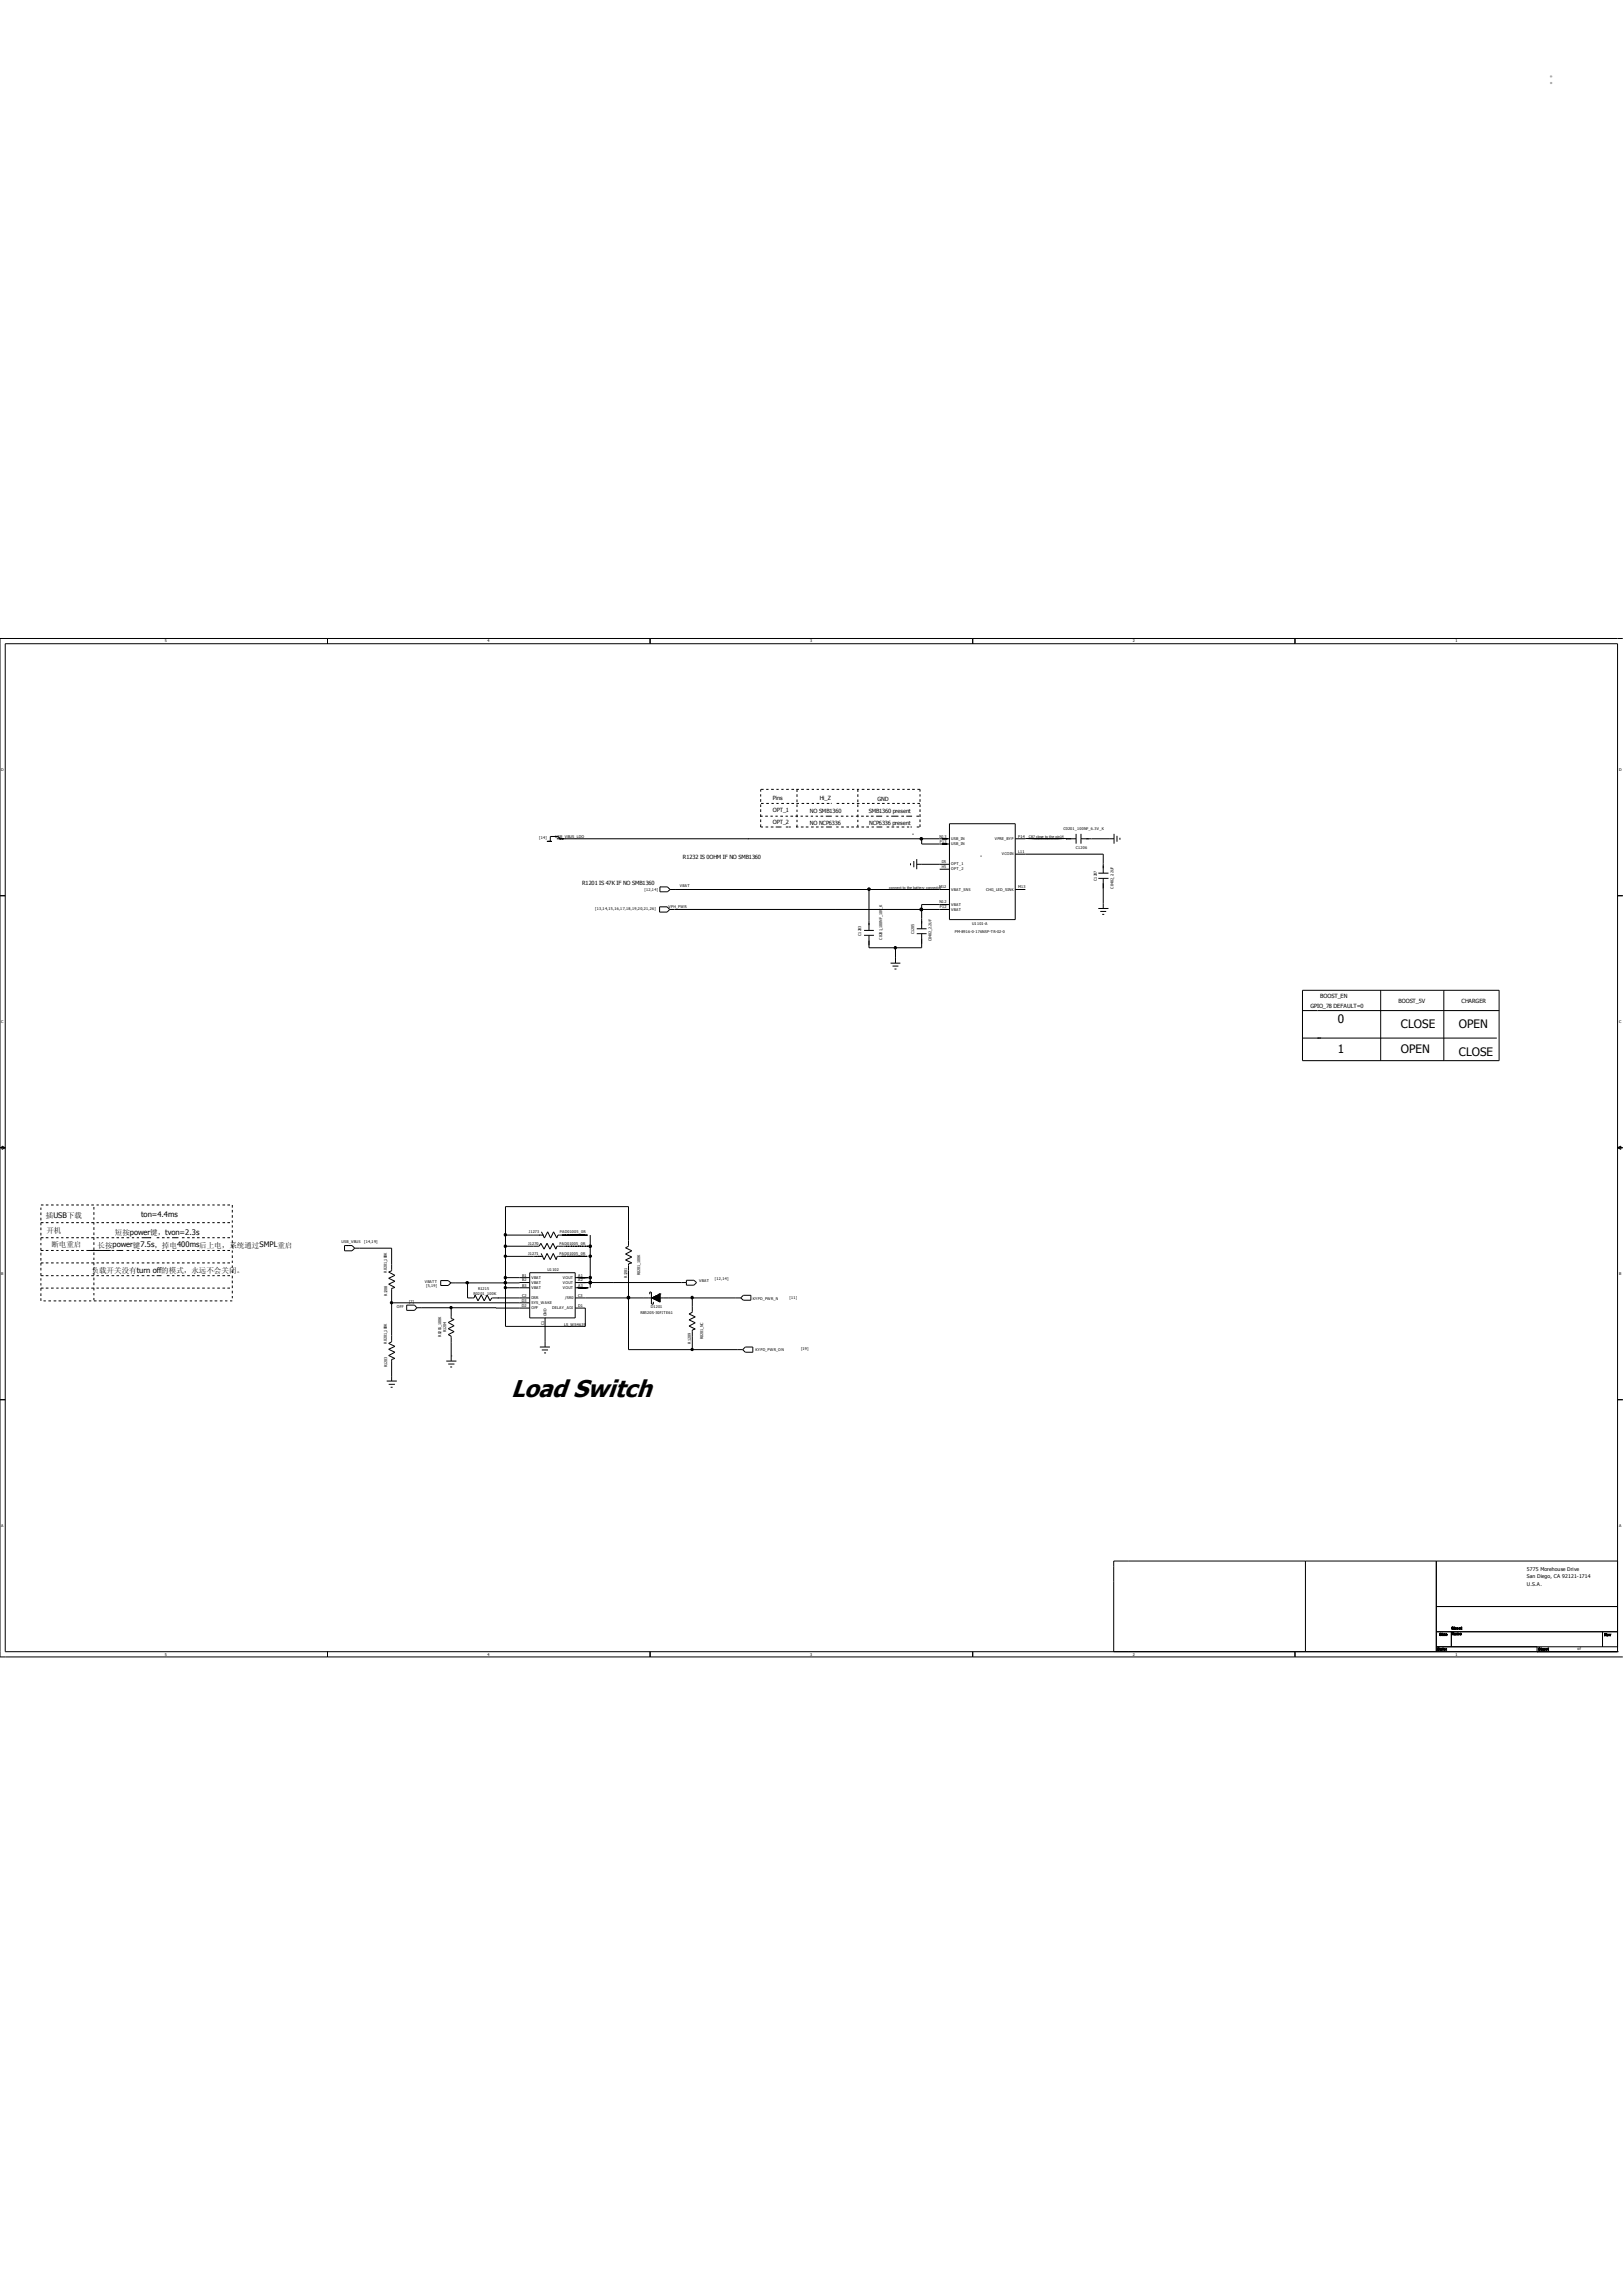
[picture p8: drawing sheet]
<svg xmlns="http://www.w3.org/2000/svg" width="210mm" height="297mm" viewBox="0 0 210 297" stroke-linecap="round" stroke-linejoin="round" font-family="sans-serif">
<defs><g id="words">
<text font-size="3.2" x="66.1" y="180.8">Load Switch</text>
<text font-size="1.8" fill="#666" x="200.3" y="10.9">：</text>
<g font-size="1.5">
<text x="173.1" y="132.3">0</text>
<text x="173.1" y="136.3">1</text>
<text x="181.3" y="133">CLOSE</text>
<text x="181.3" y="136.3">OPEN</text>
<text x="188.8" y="133">OPEN</text>
<text x="188.8" y="136.6">CLOSE</text>
</g>
<g font-size="1">
<text x="5.9" y="157.5">插USB下载</text>
<text x="6" y="159.6">开机</text>
<text x="6.6" y="161.3">断电重启</text>
<text x="12.6" y="161.4">长按power键7.5s，掉电400ms后上电，系统通过SMPL重启</text>
<text x="14.9" y="159.8">短按power键，tvon=2.3s</text>
<text x="18.2" y="157.5">ton=4.4ms</text>
<text x="11.9" y="164.6">负载开关没有turn off的模式，永远不会关闭。</text>
</g>
<g font-size=".7">
<text x="100" y="103.5">Pins</text>
<text x="100" y="105.1">OPT_1</text>
<text x="100" y="106.6">OPT_2</text>
<text x="104.8" y="105.1">NO SMB1360</text>
<text x="104.8" y="106.7">NO NCP6336</text>
<text x="106.1" y="103.5">Hi_Z</text>
<text x="112.4" y="105.1">SMB1360 present</text>
<text x="112.5" y="106.7">NCP6336 present</text>
<text x="113.6" y="103.6">GND</text>
<text x="88.4" y="111.1">R1232 IS 0OHM IF NO SMB1360</text>
<text x="75.3" y="114.4">R1201 IS 47K IF NO SMB1360</text>
<text x="169.6" y="130.4">GPIO_78 DEFAULT=0</text>
<text x="170.8" y="129.1">BOOST_EN</text>
<text x="181" y="129.7">BOOST_5V</text>
<text x="189.1" y="129.7">CHARGER</text>
<text x="197.6" y="203.2">5775 Morehouse Drive</text>
<text x="197.6" y="205.1">U.S.A.</text>
<text x="197.6" y="204.2">San Diego, CA 92121-1714</text>
</g>
<g font-size=".5">
<text x="21.3" y="83.1">5</text>
<text x="63.1" y="83.1">4</text>
<text x="104.8" y="83.1">3</text>
<text x="146.6" y="83.1">2</text>
<text x="188.3" y="83.1">1</text>
<text x=".2" y="99.7">D</text>
<text x="209.5" y="99.7">D</text>
<text x="137.6" y="107.4">C0201_100NF_6.3V_K</text>
<text x="69.8" y="108.5">[14]</text>
<text x="71.8" y="108.4">USB_VBUS_LDO</text>
<text x="121.6" y="108.4">N13</text>
<text x="121.6" y="109">P13</text>
<text x="121.8" y="111.7">D5</text>
<text x="121.8" y="112.3">H5</text>
<text x="123.1" y="108.6">USB_IN</text>
<text x="123.1" y="109.3">USB_IN</text>
<text x="123.1" y="112">OPT_1</text>
<text x="123.1" y="112.6">OPT_2</text>
<text x="128.7" y="108.6">VPRE_BYP</text>
<text x="129.6" y="110.6">VCOIN</text>
<text x="131.8" y="108.4">P14</text>
<text x="131.8" y="110.3">L11</text>
<text x="133.1" y="108.4">C87 close to the pin14</text>
<text x="139.2" y="109.8">C1206</text>
<text x="141.9" y="113.9" transform="rotate(-90 141.9 113.9)">C1207</text>
<text x="77" y="117.8">[13,14,15,16,17,18,19,20,21,26]</text>
<text x="83.4" y="115.3">[12,14]</text>
<text x="86.5" y="117.4">VPH_PWR</text>
<text x="88" y="114.7">VBAT</text>
<text x="115.1" y="115">connect to the battery connector</text>
<text x="121.5" y="114.9">M12</text>
<text x="121.6" y="116.9">N12</text>
<text x="121.6" y="117.5">P12</text>
<text x="123.1" y="115.2">VBAT_SNS</text>
<text x="123.1" y="117.2">VBAT</text>
<text x="123.1" y="117.8">VBAT</text>
<text x="125.8" y="119.6">U1101-A</text>
<text x="127.6" y="115.2">CHG_LED_SINK</text>
<text x="131.8" y="114.9">M13</text>
<text x="144.1" y="115" transform="rotate(-90 144.1 115)">C0402_2.2UF</text>
<text x="111.4" y="121.1" transform="rotate(-90 111.4 121.1)">C1203</text>
<text x="114.1" y="121.6" transform="rotate(-90 114.1 121.6)">C0201_100NF_10V_K</text>
<text x="118.3" y="120.8" transform="rotate(-90 118.3 120.8)">C1205</text>
<text x="120.5" y="121.7" transform="rotate(-90 120.5 121.7)">C0402_2.2UF</text>
<text x="123.5" y="120.6">PM-8916-0-176NSP-TR-02-0</text>
<text x=".2" y="132.3">C</text>
<text x="209.5" y="132.3">C</text>
<text x="44.2" y="160.8">USB_VBUS</text>
<text x="47.1" y="160.8">[14,19]</text>
<text x="68.3" y="161.1">J1270</text>
<text x="68.4" y="159.5">J1273</text>
<text x="72.4" y="161.1">PAD01005_0R</text>
<text x="72.4" y="159.5">PAD01005_0R</text>
<text x=".2" y="164.9">B</text>
<text x="50" y="164.6" transform="rotate(-90 50 164.6)">R0201_100K</text>
<text x="50.1" y="167.6" transform="rotate(-90 50.1 167.6)">R1208</text>
<text x="55" y="165.9">VBATT</text>
<text x="55.1" y="166.5">[5,19]</text>
<text x="61.3" y="167.5">R0201_100K</text>
<text x="61.9" y="166.8">R1215</text>
<text x="67.6" y="165.8">B2</text>
<text x="67.6" y="167.8">C2</text>
<text x="67.6" y="165.1">B1</text>
<text x="67.6" y="166.4">B3</text>
<text x="68.3" y="162.3">J1271</text>
<text x="68.8" y="166.1">VBAT</text>
<text x="68.8" y="165.4">VBAT</text>
<text x="68.8" y="166.7">VBAT</text>
<text x="70.8" y="164.4">U1102</text>
<text x="72.4" y="162.3">PAD01005_0R</text>
<text x="72.8" y="165.4">VOUT</text>
<text x="72.8" y="166.1">VOUT</text>
<text x="72.8" y="166.7">VOUT</text>
<text x="74.8" y="165.1">A1</text>
<text x="74.8" y="167.8">C3</text>
<text x="74.8" y="165.8">A2</text>
<text x="74.8" y="166.4">A3</text>
<text x="81.2" y="165.3" transform="rotate(-90 81.2 165.3)">R1201</text>
<text x="82.8" y="164.9" transform="rotate(-90 82.8 164.9)">R0201_100K</text>
<text x="90.5" y="165.8">VBAT</text>
<text x="92.5" y="165.6">[12,14]</text>
<text x="209.5" y="164.9">B</text>
<text x="50" y="173.8" transform="rotate(-90 50 173.8)">R0201_100K</text>
<text x="51.4" y="169.1">OFF</text>
<text x="52.9" y="168.6">[7]</text>
<text x="57.1" y="172.9" transform="rotate(-90 57.1 172.9)">R0201_100K</text>
<text x="57.7" y="172.3" transform="rotate(-90 57.7 172.3)">R1204</text>
<text x="67.5" y="168.4">D3</text>
<text x="67.5" y="169.1">D2</text>
<text x="68.8" y="168">DSR</text>
<text x="68.8" y="168.7">SYS_WAKE</text>
<text x="68.8" y="169.4">OFF</text>
<text x="70.4" y="171.4" transform="rotate(-90 70.4 171.4)">C1</text>
<text x="70.7" y="170.3" transform="rotate(-90 70.7 170.3)">GND</text>
<text x="71.5" y="169.4">DELAY_ADJ</text>
<text x="73" y="171.5">LS_WS4639</text>
<text x="73.1" y="168">/SR0</text>
<text x="74.8" y="169.1">D1</text>
<text x="82.9" y="169.9">RB520S-30FJTE61</text>
<text x="84.2" y="169.2">D1201</text>
<text x="89.4" y="173.8" transform="rotate(-90 89.4 173.8)">R1209</text>
<text x="91" y="173.3" transform="rotate(-90 91 173.3)">R0201_NC</text>
<text x="97.4" y="168.2">KYPD_PWR_N</text>
<text x="102.2" y="168.1">[11]</text>
<text x="50.1" y="176.9" transform="rotate(-90 50.1 176.9)">R1203</text>
<text x="97.8" y="174.8">KYPD_PWR_ON</text>
<text x="103.6" y="174.7">[19]</text>
<text x=".2" y="197.5">A</text>
<text x="209.5" y="197.5">A</text>
<text x="21.3" y="214.2">5</text>
<text x="63.1" y="214.2">4</text>
<text x="104.8" y="214.2">3</text>
<text x="146.6" y="214.2">2</text>
<text x="188.3" y="214.2">1</text>
<text x="204.1" y="213.5">of</text>
</g>
<g font-size=".4">
<text x="186" y="213.5">Date:</text>
<text x="186.2" y="211.6">Size</text>
<text x="187.8" y="211.5">Name</text>
<text x="187.8" y="210.8">Sheet</text>
<text x="199" y="213.5">Sheet</text>
<text x="207.6" y="211.6">Rev</text>
</g>
</g></defs>
<g fill="none" stroke="#000" stroke-width=".13">
<path d="M.7 83.3h208.6v130.4h-208.6zM42.4 82.6v.7M84.1 82.6v.7M125.9 82.6v.7M167.6 82.6v.7M210 82.6h-210v131.7h210M0 115.9h.7M72.1 108.5h1.1M72.5 108.5l-.3-.3h-1v.6h-.4h.6h-.5M73.2 108.5h49.7M85.3 117.3h1l.4 .3-.4 .4h-1zM85.4 114.7h1l.3 .4-.3 .3h-1z"/>
<path d="M86.7 117.6h36.2M86.7 115.1h36.2M87.4 115.1h.1M96.7 108.5h.1M98.3 105.6h.4M98.4 102.1v.3M98.4 102.7v.3M98.4 103.4v.3M98.4 104.1v.3M98.4 104.7v.3M98.4 105.3v.4M98.4 106v.3"/>
<path d="M98.4 106.6v.4h.3M98.5 102.1h.3M98.5 103.9h.3M99 105.6h.4M99.1 107h.3M99.1 102.1h.3M99.1 103.9h.4M99.7 105.6h.3M99.7 107h.4M99.8 102.1h.3M99.8 103.9h.3M100.3 105.6h.3"/>
<path d="M100.4 107h.7M100.5 102.1h.3M100.5 103.9h.3M101 105.6h.3M101.1 102.1h.3M101.1 103.9h.3M101.6 105.6h.3M101.7 107h.3M101.7 102.1h.4M101.8 103.9h.3M102.1 107h.2M102.3 105.6h.3"/>
<path d="M102.4 102.1h.3M102.4 103.9h.3M102.9 105.6h.4M103 107h.3M103 102.1h.4M103 103.9h.4M103.1 102.1v.3M103.1 102.7v.4M103.1 103.4v.4M103.1 104.1v.3M103.1 104.7v.3M103.1 105.4v.3"/>
<path d="M103.1 106v.3M103.1 106.7v.2h-.1M103.6 105.6h.3M103.6 107h.4M103.7 102.1h.3M103.7 103.9h.4M104.2 105.6h.4M104.3 107h.3M104.4 102.1h.3M104.4 103.9h.3M104.9 105.6h.3M104.9 107h.4"/>
<path d="M105 102.1h.3M105 103.9h.3M105.5 105.6h.3M105.6 107h.3M105.7 102.1h.3M105.7 103.9h.3M106.2 105.6h.3M106.2 107h.4M106.3 102.1h.3M106.3 103.9h.3M106.8 105.6h.8M106.9 107h.7"/>
<path d="M107 102.1h.3M107 103.9h.3M107.5 103.9h.1M107.6 102.1h.3M108.1 117.6h.1M108.1 105.6h.4M108.2 107h.3M108.2 102.1h.4M108.2 103.9h.4M108.8 105.6h.3M108.8 107h.4M108.9 102.1h.3"/>
<path d="M108.9 103.9h.4M109.5 105.6h.3M109.5 107h.4M109.6 102.1h.3M109.6 103.9h.3M110.1 105.6h.3M110.2 107h.3M110.2 102.1h.3M110.2 103.9h.3M110.7 105.6h.4M110.8 107h.3M110.9 102.1h.3"/>
<path d="M110.9 103.9h.3M111 102.1v.3M111 102.7v.4M111 103.4v.4M111 104.1v.3M111 104.7v.3M111 105.4v.3M111 106v.3M111 106.7v.2M111.4 105.6h.4M111.5 107h.3M111.5 102.1h.3"/>
<path d="M111.5 103.9h.4M112.1 105.6h.3M112.1 107h.3M112.2 102.1h.3M112.2 103.9h.3M112.4 115.1v5.3M112.7 105.6h.3M112.8 107h.3M112.8 102.1h.4M112.8 103.9h.4M113.4 105.6h.7M113.4 107h.8"/>
<path d="M113.5 102.1h.3M113.5 103.9h.3M114.1 102.1h.4M114.1 103.9h.4M114.7 105.6h.3M114.7 107h.4M114.8 102.1h.3M114.8 103.9h.3M115.3 105.6h1M115.4 107h.3M115.4 102.1h.3M115.4 103.9h.4"/>
<path d="M116 107h.3M116.1 102.1h.3M116.1 103.9h.3M116.6 105.6h.4M116.7 107h.3M116.8 102.1h.3M116.8 103.9h.3M117.3 105.6h.7M117.3 107h.3M117.4 102.1h.3M117.4 103.9h.3M117.8 111.7v.2"/>
<path d="M117.8 107h.2M118 102.1h.4M118.1 107.9h.1M118.1 103.9h.3M118.2 111.4v.8M118.6 105.6h.3M118.6 107h.4M118.6 111.8h4.3M118.6 111.1v1.3M118.7 102.1h.3v.3M118.7 103.9h.3M119 102.7v.3"/>
<path d="M119 103.4v.3M119 104.1v.3M119 104.7v.3M119 105.3v.4M119 106v.3M119 106.6v.4M119.3 108.5v.7h3.6M119.3 117.6h.1M121.6 112.4h1.3M122.9 117h-3.6v3.1M122.9 106.6h8.5v12.4h-8.5zM126.9 110.7h.1"/>
<path d="M131.4 108.5h1.3M131.4 110.5h11.3v2.4M131.4 115.1h1.3M132.7 108.5h5.2M137.9 108.5h.1M137.9 108.5h1.3M139.2 107.9v1.2M139.9 108.5h4.2M139.9 107.9v1.2M142.1 112.9h1.3M142.1 113.6h1.3M142.1 117.5h1.3"/>
<path d="M142.4 117.9h.7M142.6 118.3h.3M142.7 113.6v3.9M144.1 107.9v1.2M144.5 108.1v.8M144.9 108.4v.2M209.3 115.9h.7M111.8 120.4h1.3M111.8 121h1.3M115.2 124.6h1.3M115.5 125h.7M115.7 125.3h.3"/>
<path d="M115.9 122.6v2M118.6 120.1h1.3M118.6 120.8h1.3M119.3 120.8v1.8h-6.9v-1.6M168.5 134.3h25.2M168.5 130.7h25.5M168.5 128.1h25.5v9.1h-25.5zM170.5 134.3h.1M170.8 134.3h.1M178.6 128.1v9.1M186.8 128.1v9.1M0 148.5h.7"/>
<path d="M.3 148.3l.4 .2-.4 .2zM5.3 156.2v.3M5.3 156.8v.4M5.3 157.5v.4M5.3 158.8v.3M5.3 159.5v.3M5.3 155.9h.3M5.6 158.2h-.3v.3M5.9 155.9h.4M5.9 158.2h.4M6.6 155.9h.3M6.6 158.2h.3"/>
<path d="M7.3 155.9h.3M7.3 158.2h.3M7.9 155.9h.3M7.9 158.2h.3M8.6 155.9h.3M8.6 158.2h.3M9.2 155.9h.4M9.2 158.2h.4M9.9 155.9h.3M9.9 158.2h.3M10.5 155.9h.3M10.5 158.2h.3"/>
<path d="M11.2 155.9h.3M11.2 158.2h.3M11.8 155.9h.3M11.8 158.2h.3M12.1 156.1v.4M12.1 156.8v.3M12.1 157.5v.3M12.1 158.1v.3M12.1 158.7v.4M12.1 159.4v.4M12.5 155.9h.3M12.5 158.2h.3"/>
<path d="M13.1 155.9h.4M13.1 158.2h.4M13.8 155.9h.3M13.8 158.2h.3M14.4 155.9h.4M14.4 158.2h.4M15.1 155.9h.3M15.1 158.2h.3M15.7 155.9h.3M15.7 158.2h.3M16.4 155.9h.3M16.4 158.2h.3"/>
<path d="M17.1 155.9h.3M17.1 158.2h.3M17.7 155.9h.3M17.7 158.2h.3M18.3 155.9h.4M18.3 158.2h.4M19 155.9h.3M19 158.2h.3M19.6 155.9h.4M19.6 158.2h.4M20.3 155.9h.3M20.3 158.2h.3"/>
<path d="M21 155.9h.3M21 158.2h.3M21.6 155.9h.3M21.6 158.2h.3M22.3 155.9h.3M22.3 158.2h.3M22.9 155.9h.3M22.9 158.2h.3M23.5 155.9h.4M23.5 158.2h.4M24.2 155.9h.4M24.2 158.2h.4"/>
<path d="M24.8 155.9h.4M24.8 158.2h.4M25.5 155.9h.3M25.5 158.2h.3M26.2 155.9h.3M26.2 158.2h.3M26.8 155.9h.3M26.8 158.2h.3M27.5 155.9h.3M27.5 158.2h.3M28.1 155.9h.3M28.1 158.2h.3"/>
<path d="M28.8 155.9h.3M28.8 158.2h.3M29.4 155.9h.4M29.4 158.2h.4M30.1 155.9v.3M30.1 156.5v.3M30.1 157.2v.3M30.1 157.9v.3M30.1 158.5v.3M30.1 159.1v.4M30.1 159.8v.3M65.4 159.8h5"/>
<path d="M69.8 159.8h.1M70.1 159.3l.3 .8 .5-.8 .3 .8 .4-.8 .5 .8 .1-.3h3.8h-.2M76.4 159.8v6.8M209.3 148.5h.7M209.3 148.5l.4-.2v.4zM5.3 160.8v.3M5.3 161.4v.4h.3M5.3 162.1v.3M5.3 162.7v.4M5.3 164v.3M5.3 164.7v.3h.3M5.3 165.4v.3"/>
<path d="M5.3 166v.3M5.3 167.3v.3M5.3 167.9v.4M5.6 160.1h-.3v.3M5.6 163.4h-.3v.3M5.6 166.6h-.3v.4M5.6 168.3h.3M5.9 160.1h.4M5.9 161.8h.4M5.9 163.4h.4M5.9 165h.4M5.9 166.6h.4"/>
<path d="M6.3 168.3h.3M6.6 160.1h.3M6.6 161.8h.3M6.6 163.4h.3M6.6 165h.3M6.6 166.6h.3M6.9 168.3h.4M7.3 160.1h.3M7.3 161.8h.3M7.3 163.4h.3M7.3 165h.3M7.3 166.6h.3"/>
<path d="M7.6 168.3h.3M7.9 160.1h.3M7.9 161.8h.3M7.9 163.4h.3M7.9 165h.3M7.9 166.6h.3M8.2 168.3h.4M8.6 160.1h.3M8.6 161.8h.3M8.6 163.4h.3M8.6 165h.3M8.6 166.6h.3"/>
<path d="M8.9 168.3h.3M9.2 160.1h.4M9.2 161.8h.4M9.2 163.4h.4M9.2 165h.4M9.2 166.6h.4M9.6 168.3h.3M9.9 160.1h.3M9.9 161.8h.3M9.9 163.4h.3M9.9 165h.3M9.9 166.6h.3"/>
<path d="M10.2 168.3h.3M10.5 160.1h.3M10.5 161.8h.3M10.5 163.4h.3M10.5 165h.3M10.5 166.6h.3M10.8 168.3h.4M11.2 161.8h3.1M11.2 160.1h.3M11.2 163.4h.3M11.2 165h.3M11.2 166.6h.3"/>
<path d="M11.5 168.3h.3M11.8 160.1h.3M11.8 161.8h.3M11.8 163.4h.3M11.8 165h.3M11.8 166.6h.3M12.1 168.3h.4M12.1 160.1v.3M12.1 160.7v.3M12.1 161.4v.3M12.1 162v.3M12.1 162.7v.3"/>
<path d="M12.1 163.3v.4M12.1 164v.3M12.1 164.6v.4M12.1 165.3v.3M12.1 165.9v.3M12.1 166.6v.3M12.1 167.3v.3M12.1 167.9v.3M12.5 160.1h.3M12.5 161.8h.3M12.5 163.4h.3M12.5 165h.3"/>
<path d="M12.5 166.6h.3M12.8 168.3h.3M13.1 160.1h.4M13.1 163.4h.4M13.1 165h.4M13.1 166.6h.4M13.5 168.3h.3M13.8 160.1h.3M13.8 161.8h.3M13.8 163.4h.3M13.8 165h.3M13.8 166.6h.3"/>
<path d="M14.1 168.3h.3M14.4 160.1h.4M14.4 161.8h.4M14.4 163.4h.4M14.4 165h.4M14.4 166.6h.4M14.8 168.3h.3M15.1 161.8h.8M15.1 160.1h.3M15.1 163.4h.3M15.1 165h.3M15.1 166.6h.3"/>
<path d="M15.4 168.3h.3M15.7 160.1h.3M15.7 163.4h.3M15.7 165h.3M15.7 166.6h.3M16 168.3h.4M16.4 160.1h.3M16.4 161.8h.3M16.4 163.4h.3M16.4 165h.3M16.4 166.6h.3M16.7 168.3h.4"/>
<path d="M17.1 160.1h.3M17.1 161.8h.3M17.1 163.4h.3M17.1 165h.3M17.1 166.6h.3M17.4 168.3h.3M17.7 160.1h.3M17.7 161.8h.3M17.7 163.4h.3M17.7 165h.3M17.7 166.6h.3M18 168.3h.3"/>
<path d="M18.3 160.1h1.2M18.3 161.8h.4M18.3 163.4h.4M18.3 165h.4M18.3 166.6h.4M18.7 168.3h.3M19 161.8h.3M19 163.4h.3M19 165h.3M19 166.6h.3M19.3 168.3h.3M19.6 161.8h.4"/>
<path d="M19.6 163.4h.4M19.6 165h.4M19.6 166.6h.4M20 168.3h.3M20.3 165h.6M20.3 160.1h.3M20.3 161.8h.3M20.3 163.4h.3M20.3 166.6h.3M20.6 168.3h.4M21 160.1h.3M21 161.8h.3"/>
<path d="M21 163.4h.3M21 166.6h.3M21.3 168.3h.3M21.6 160.1h.3M21.6 161.8h.3M21.6 163.4h.3M21.6 165h.3M21.6 166.6h.3M21.9 168.3h.4M22.3 160.1h.8M22.3 161.8h.3M22.3 163.4h.3"/>
<path d="M22.3 165h.3M22.3 166.6h.3M22.6 168.3h.3M22.9 161.8h.3M22.9 163.4h.3M22.9 165h.3M22.9 166.6h.3M23.2 168.3h.3M23.5 160.1h.4M23.5 161.8h.4M23.5 163.4h.4M23.5 165h.4"/>
<path d="M23.5 166.6h.4M23.9 168.3h.3M24.2 160.1h.4M24.2 161.8h.4M24.2 163.4h.4M24.2 165h.4M24.2 166.6h.4M24.6 168.3h.2M24.8 160.1h.4M24.8 161.8h.4M24.8 163.4h.4M24.8 165h.4"/>
<path d="M24.8 166.6h.4M25.2 168.3h.3M25.5 160.1h.3M25.5 161.8h.3M25.5 163.4h.3M25.5 165h.3M25.5 166.6h.3M25.8 168.3h.4M26.2 160.1h.3M26.2 161.8h.3M26.2 163.4h.3M26.2 165h.3"/>
<path d="M26.2 166.6h.3M26.5 168.3h.3M26.8 160.1h.3M26.8 161.8h.3M26.8 163.4h.3M26.8 165h.3M26.8 166.6h.3M27.1 168.3h.4M27.5 160.1h.3M27.5 161.8h.3M27.5 163.4h.3M27.5 165h.3"/>
<path d="M27.5 166.6h.3M27.8 168.3h.3M28.1 160.1h.3M28.1 161.8h.3M28.1 163.4h.3M28.1 165h.3M28.1 166.6h.3M28.4 168.3h.4M28.8 160.1h.3M28.8 161.8h.3M28.8 163.4h.3M28.8 165h.3"/>
<path d="M28.8 166.6h.3M29.1 168.3h.3M29.4 160.1h.4M29.4 161.8h.4M29.4 163.4h.4M29.4 165h.4M29.4 166.6h.4M29.8 168.3h.3M30.1 160.4v.4M30.1 161.1v.3M30.1 161.8v.3M30.1 162.4v.3"/>
<path d="M30.1 163.1v.3M30.1 163.7v.3M30.1 164.3v.4M30.1 165v.4M30.1 165.7v.3M30.1 166.3v.3M30.1 167v.3M30.1 167.6v.3M44.6 161.1h1l.3 .4-.3 .3h-1zM45.9 161.5h4.8v2.9l-.4 .1 .8 .5-.8 .4 .8 .3-.8 .4 .8 .4-.4 .2v6.9l-.4 .2 .8 .4-.8 .3 .8 .4-.8 .4 .8 .4-.4 .2v2.7M50 178.6h1.4M50.3 179.1h.8"/>
<path d="M50.5 179.5h.3M50.7 168.5h17.8M52.6 168.8h1l.3 .4-.3 .3h-1zM53.9 169.2h14.6M57 165.7h1l.3 .2-.3 .4h-1zM57.7 176.1h1.4M58 176.4h.8M58.3 176.8h.2M58.4 175.4h.1M58.4 169.2v1.4l.4 .1-.8 .4 .8 .4-.8 .4 .8 .4-.8 .3 .4 .2v3.3M60.5 165.9v2h.8l.2-.4 .3 .8 .5-.8 .4 .8 .3-.8 .4 .8 .2-.4h4.9M64.4 167.9h.1"/>
<path d="M65.4 162.5h4.9M65.4 161.2h4.4l.2-.4 .4 .8 .4-.8 .4 .8 .3-.8 .4 .8 .2-.4h4.3M65.4 165.9h.1M65.4 165.3h3.1M65.4 166.6h3.1M68.5 164.6h5.9v5.9h-5.9zM68.5 165.9h-10.2M69.7 162.5h.1M69.8 174.2h1.4M70 162.1l.4 .8 .4-.8 .4 .8 .4-.8 .4 .8 .1-.4h3.9h-.2M70.1 174.6h.8M70.4 175h.3"/>
<path d="M70.5 170.5v3.7M74.4 165.3h1.8M74.4 166.6h1.8M74.4 165.9h1.8M74.4 169.2h1.3v2.4h-10.3v-15.5h15.9v5.1l-.4 .2 .8 .4-.8 .4 .8 .4-.8 .4 .8 .4-.4 .1v11.1h14.8M74.4 167.9h21.4M76.4 165.9h.1M76.4 165.9h12.4M79.4 165.9h.1M81.3 167.9h.1M84.2 167.1h-.1l-.1 .3M84.3 167.1v1.6"/>
<path d="M84.4 167.9h.1M84.5 168.4v.3h-.2M84.6 167.8v.2h.8M84.8 167.7v.4h.6M85 167.6v.6h.4M85.1 167.5v.8h.3M85.3 167.4v1h.1M85.4 167.4h.1M85.4 167.4v1l-1-.5M85.4 167.4l-1 .5M85.4 167.8h-.9v.1M85.4 167.7h-.7v.4"/>
<path d="M85.4 167.6h-.6v.5M85.4 167.6h-.4v.6M85.4 167.4h-.2v.9M88.8 165.6h1l.3 .3-.3 .3h-1zM89.6 167.9v1.9l-.4 .2 .8 .3-.8 .4 .8 .4-.8 .4 .8 .4-.4 .1v2.6M95.8 167.9l.4-.3h1v.6h-1zM96.1 174.6l.3-.4h1v.7h-1zM0 181.1h.7M209.3 181.1h.7M42.4 213.7v.6M84.1 213.7v.6M125.9 213.7v.6"/>
<path d="M167.6 213.7v.6M168.9 201.9v11.8M185.8 201.9v11.8M185.8 207.8h23.5M185.8 211.1h23.5M185.8 213h23.5M187.8 211.1v1.9M198.9 213.7h.1M198.9 213v.7M207.3 211.1v1.9M209.3 213.7h.1M209.3 201.9h-65.2v11.8"/>
</g>
<g fill="#000" stroke="#000" stroke-width=".13">
<path d="M60.3 165.8h.3v.2h-.3z" fill-rule="evenodd"/>
<path d="M76.2 162.4h.3v.2h-.3z" fill-rule="evenodd"/>
<circle cx="112.4" cy="115" r=".17"/>
<circle cx="119.2" cy="117.6" r=".17"/>
<circle cx="119.2" cy="108.5" r=".17"/>
<circle cx="115.8" cy="122.6" r=".16"/>
<circle cx="65.4" cy="159.7" r=".16"/>
<circle cx="50.7" cy="168.5" r=".15"/>
<circle cx="58.4" cy="169.1" r=".15"/>
<circle cx="65.4" cy="165.3" r=".16"/>
<circle cx="65.4" cy="161.2" r=".16"/>
<circle cx="65.4" cy="166.6" r=".15"/>
<circle cx="65.4" cy="165.9" r=".15"/>
<circle cx="65.4" cy="162.5" r=".15"/>
<circle cx="76.4" cy="165.3" r=".17"/>
<circle cx="76.4" cy="165.9" r=".17"/>
<circle cx="76.4" cy="161.2" r=".17"/>
<circle cx="81.3" cy="167.8" r=".16"/>
<circle cx="81.3" cy="167.9" r=".17"/>
<circle cx="89.5" cy="167.8" r=".16"/>
<circle cx="89.6" cy="174.6" r=".15"/>
</g>
<use href="#words"/>
</svg>
